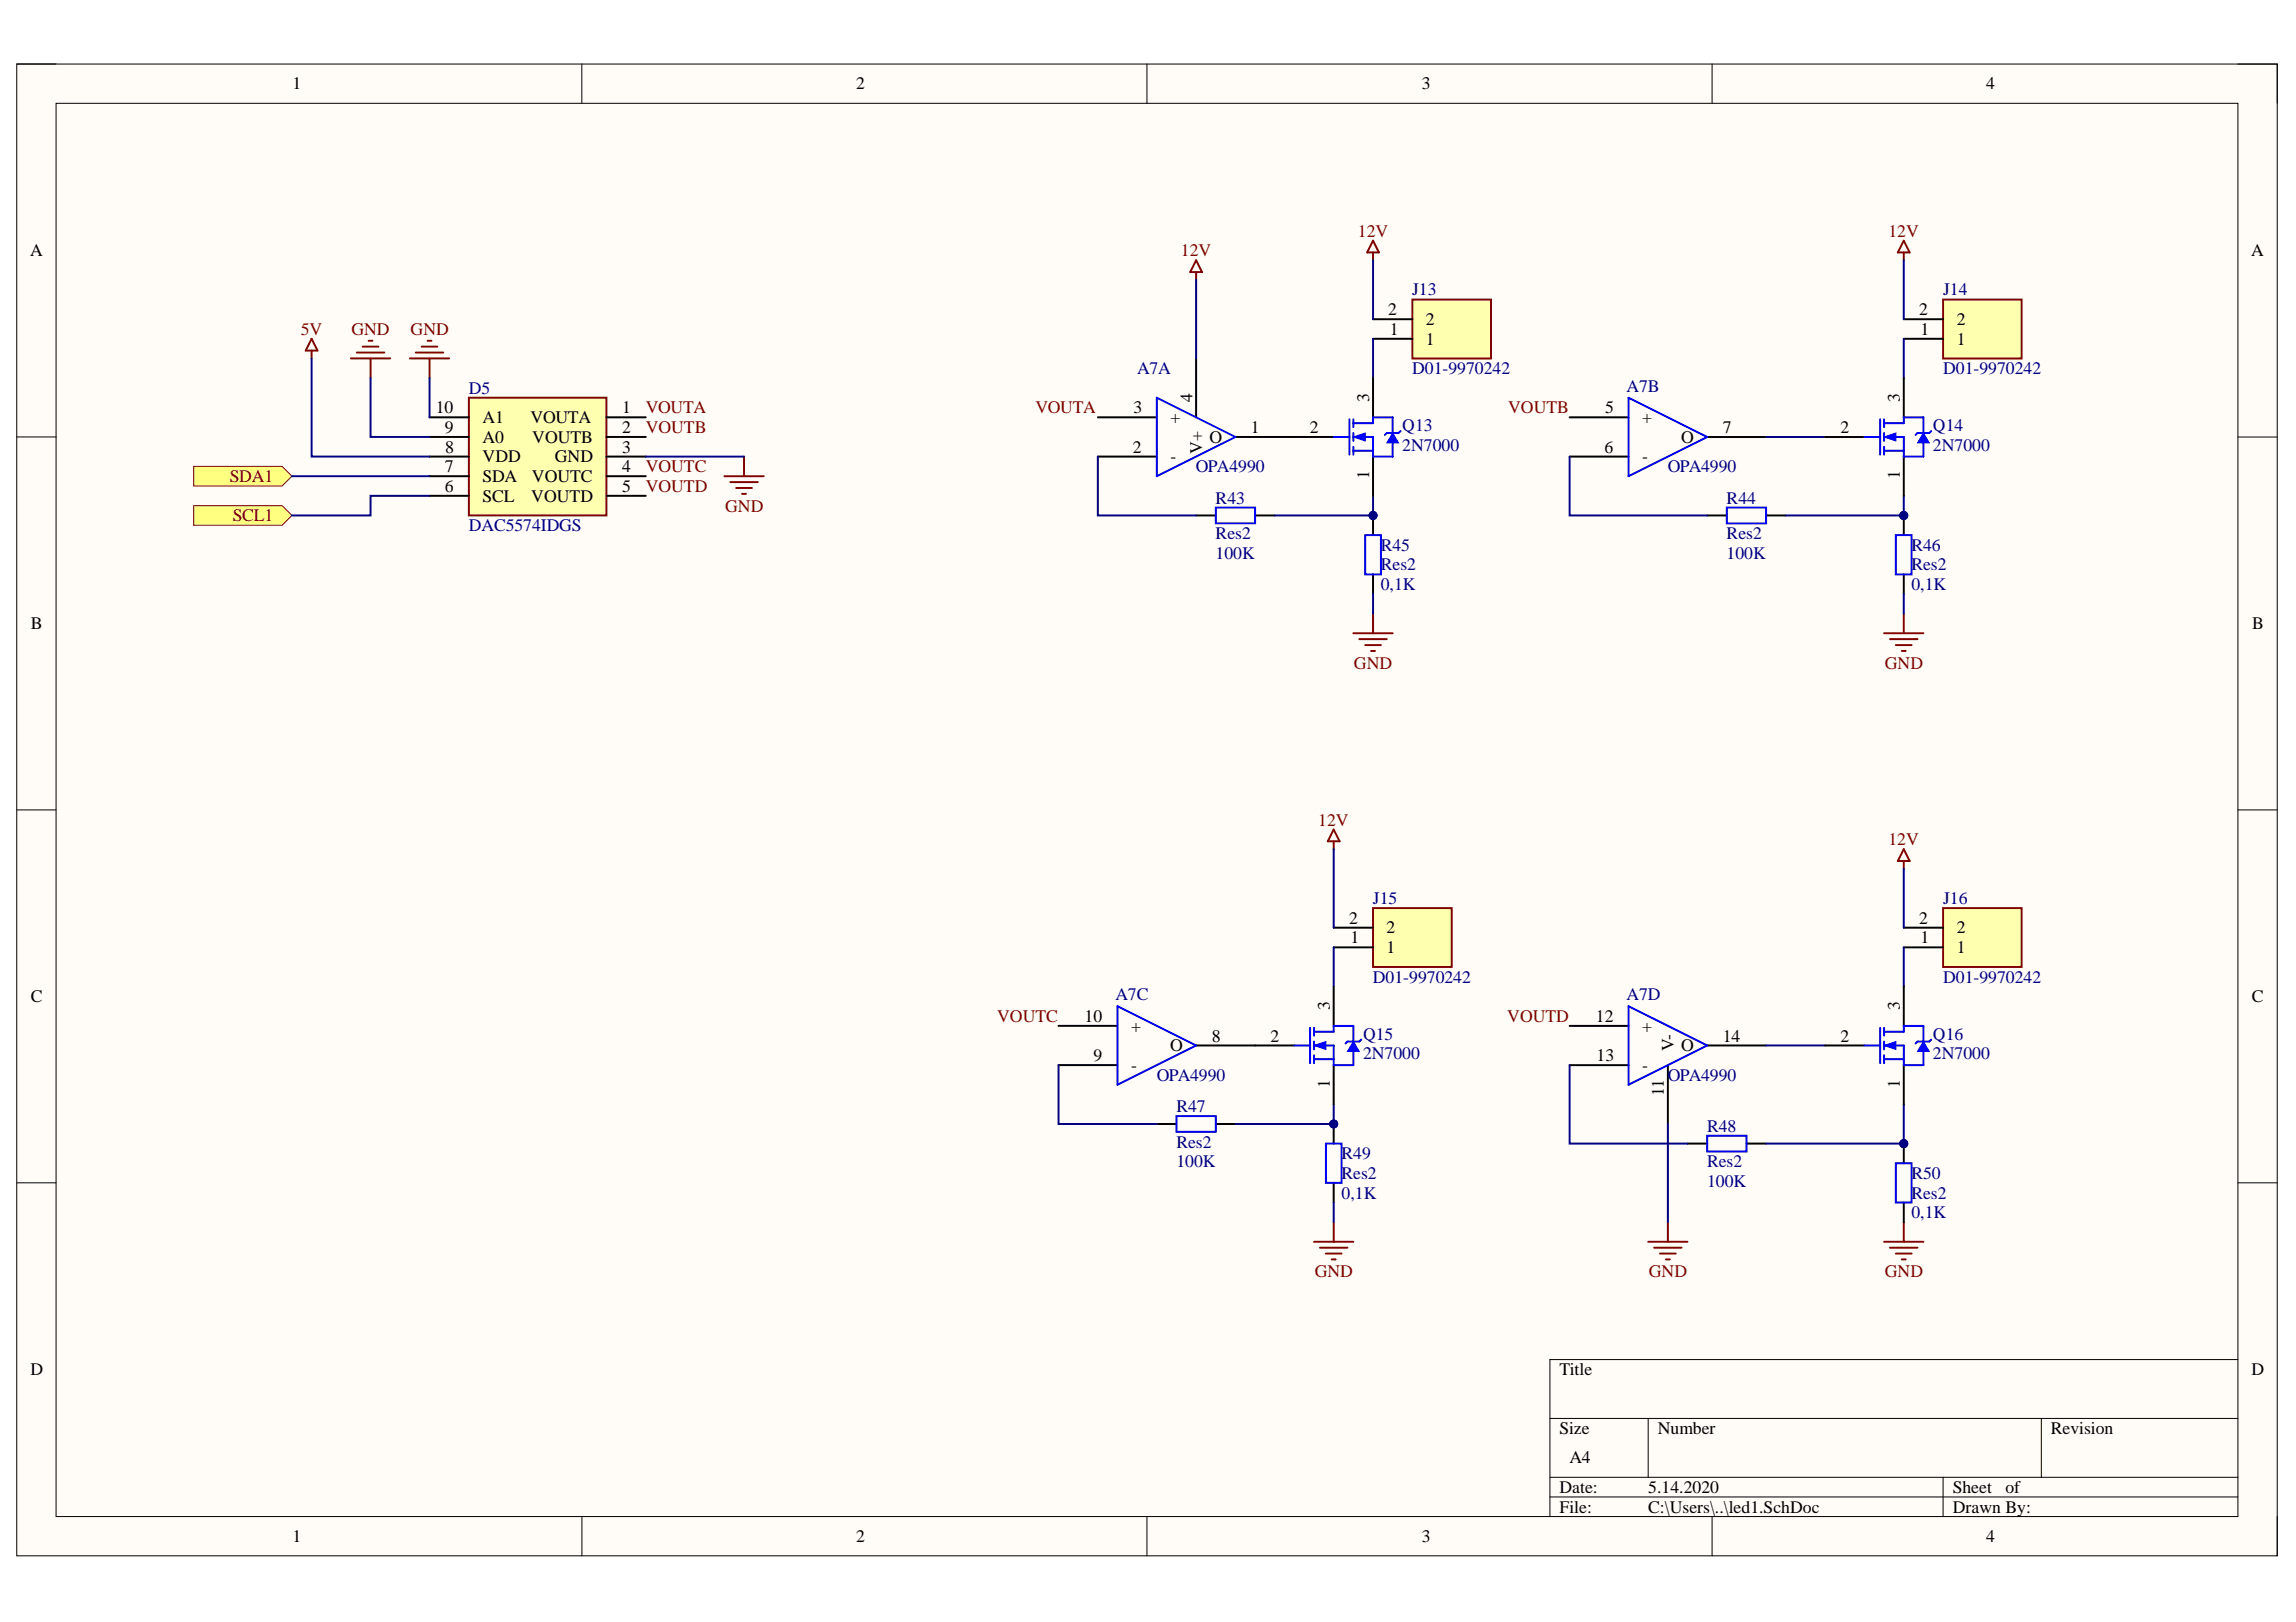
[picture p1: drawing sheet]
<svg xmlns="http://www.w3.org/2000/svg" width="297mm" height="210mm" viewBox="0 0 297 210" stroke-linecap="round" stroke-linejoin="round" font-family="sans-serif">
<defs><g id="words">
<g font-size="2.3">
<text x="37.9" y="11.6">1</text>
<text x="110.8" y="11.6">2</text>
<text x="184" y="11.6">3</text>
<text x="257" y="11.6">4</text>
<text x="3.9" y="33.2">A</text>
<text x="291.2" y="33.2">A</text>
<text x="179.6" y="40.8">2</text>
<text x="248.3" y="40.8">2</text>
<text x="179.8" y="43.3">1</text>
<text x="184.5" y="44.6">1</text>
<text x="184.5" y="42.1">2</text>
<text x="248.5" y="43.3">1</text>
<text x="253.2" y="44.6">1</text>
<text x="253.2" y="42.1">2</text>
<text x="56.4" y="53.5">10</text>
<text x="80.5" y="53.5">1</text>
<text x="146.7" y="53.5">3</text>
<text x="154.3" y="52" transform="rotate(-90 154.3 52)">4</text>
<text x="177.1" y="52" transform="rotate(-90 177.1 52)">3</text>
<text x="207.6" y="53.5">5</text>
<text x="245.8" y="52" transform="rotate(-90 245.8 52)">3</text>
<text x="57.6" y="56">9</text>
<text x="57.6" y="58.6">8</text>
<text x="62.4" y="54.8">A1</text>
<text x="62.4" y="57.3">A0</text>
<text x="62.4" y="59.8">VDD</text>
<text x="68.7" y="54.8">VOUTA</text>
<text x="68.9" y="57.3">VOUTB</text>
<text x="71.8" y="59.8">GND</text>
<text x="80.5" y="56">2</text>
<text x="80.5" y="58.6">3</text>
<text x="146.6" y="58.6">2</text>
<text x="151.4" y="54.8">+</text>
<text x="151.4" y="59.8">-</text>
<text x="155.5" y="58.7" transform="rotate(-90 155.5 58.7)">V+</text>
<text x="156.5" y="57.3">O</text>
<text x="161.8" y="56">1</text>
<text x="169.4" y="56">2</text>
<text x="207.6" y="58.6">6</text>
<text x="212.5" y="54.8">+</text>
<text x="212.5" y="59.8">-</text>
<text x="217.5" y="57.3">O</text>
<text x="222.9" y="56">7</text>
<text x="238.1" y="56">2</text>
<text x="57.6" y="61.1">7</text>
<text x="57.6" y="63.7">6</text>
<text x="62.4" y="62.4">SDA</text>
<text x="62.4" y="64.9">SCL</text>
<text x="68.7" y="64.9">VOUTD</text>
<text x="68.8" y="62.4">VOUTC</text>
<text x="80.5" y="61.1">4</text>
<text x="80.5" y="63.7">5</text>
<text x="177.1" y="62" transform="rotate(-90 177.1 62)">1</text>
<text x="245.8" y="62" transform="rotate(-90 245.8 62)">1</text>
<text x="4" y="81.4">B</text>
<text x="291.4" y="81.4">B</text>
<text x="174.5" y="119.5">2</text>
<text x="248.3" y="119.5">2</text>
<text x="174.7" y="122.1">1</text>
<text x="179.4" y="123.3">1</text>
<text x="179.4" y="120.8">2</text>
<text x="248.5" y="122.1">1</text>
<text x="253.2" y="123.3">1</text>
<text x="253.2" y="120.8">2</text>
<text x="4" y="129.7">C</text>
<text x="172" y="130.7" transform="rotate(-90 172 130.7)">3</text>
<text x="245.8" y="130.7" transform="rotate(-90 245.8 130.7)">3</text>
<text x="291.3" y="129.7">C</text>
<text x="140.3" y="132.3">10</text>
<text x="141.5" y="137.3">9</text>
<text x="146.4" y="133.5">+</text>
<text x="151.4" y="136.1">O</text>
<text x="156.8" y="134.8">8</text>
<text x="164.4" y="134.8">2</text>
<text x="206.5" y="132.3">12</text>
<text x="206.5" y="137.3">13</text>
<text x="212.5" y="133.5">+</text>
<text x="216.5" y="136.1" transform="rotate(-90 216.5 136.1)">V-</text>
<text x="217.5" y="136.1">O</text>
<text x="222.9" y="134.8">14</text>
<text x="238.1" y="134.8">2</text>
<text x="146.4" y="138.6">-</text>
<text x="172" y="140.7" transform="rotate(-90 172 140.7)">1</text>
<text x="212.5" y="138.6">-</text>
<text x="215.3" y="141.9" transform="rotate(-90 215.3 141.9)">11</text>
<text x="245.8" y="140.7" transform="rotate(-90 245.8 140.7)">1</text>
<text x="3.9" y="178">D</text>
<text x="201.8" y="178">Title</text>
<text x="291.3" y="178">D</text>
<text x="201.8" y="185.6">Size</text>
<text x="214.5" y="185.6">Number</text>
<text x="265.3" y="185.6">Revision</text>
<text x="203" y="189.4">A4</text>
<text x="201.8" y="193.2">Date:</text>
<text x="201.8" y="195.8">File:</text>
<text x="213.2" y="193.2">5.14.2020</text>
<text x="213.2" y="195.8">C:\Users\..\led1.SchDoc</text>
<text x="252.7" y="193.2">Sheet</text>
<text x="252.7" y="195.8">Drawn By:</text>
<text x="259.4" y="193.2">of</text>
<text x="37.9" y="199.6">1</text>
<text x="110.8" y="199.6">2</text>
<text x="184" y="199.6">3</text>
<text x="257" y="199.6">4</text>
</g>
<g font-size="2.3" fill="#800000">
<text x="152.8" y="33.2">12V</text>
<text x="175.7" y="30.6">12V</text>
<text x="244.3" y="30.6">12V</text>
<text x="38.9" y="43.3">5V</text>
<text x="45.5" y="43.3">GND</text>
<text x="53.1" y="43.3">GND</text>
<text x="83.5" y="53.5">VOUTA</text>
<text x="134" y="53.5">VOUTA</text>
<text x="195.1" y="53.5">VOUTB</text>
<text x="83.5" y="56">VOUTB</text>
<text x="29.7" y="62.4">SDA1</text>
<text x="83.5" y="61.1">VOUTC</text>
<text x="83.5" y="63.7">VOUTD</text>
<text x="30.1" y="67.5">SCL1</text>
<text x="93.8" y="66.2">GND</text>
<text x="175.2" y="86.5">GND</text>
<text x="243.9" y="86.5">GND</text>
<text x="170.5" y="106.9">12V</text>
<text x="244.3" y="109.4">12V</text>
<text x="129" y="132.3">VOUTC</text>
<text x="195" y="132.3">VOUTD</text>
<text x="170.1" y="165.3">GND</text>
<text x="213.3" y="165.3">GND</text>
<text x="243.9" y="165.3">GND</text>
</g>
<g font-size="2.3" fill="#000080">
<text x="182.7" y="38.2">J13</text>
<text x="251.4" y="38.2">J14</text>
<text x="60.7" y="51">D5</text>
<text x="147.1" y="48.4">A7A</text>
<text x="182.7" y="48.4">D01-9970242</text>
<text x="210.4" y="50.7">A7B</text>
<text x="251.4" y="48.4">D01-9970242</text>
<text x="181.4" y="55.8">Q13</text>
<text x="181.4" y="58.3">2N7000</text>
<text x="250.1" y="55.8">Q14</text>
<text x="250.1" y="58.3">2N7000</text>
<text x="154.7" y="61.1">OPA4990</text>
<text x="157.3" y="65.2">R43</text>
<text x="215.8" y="61.1">OPA4990</text>
<text x="223.4" y="65.2">R44</text>
<text x="60.7" y="68.7">DAC5574IDGS</text>
<text x="157.3" y="69.8">Res2</text>
<text x="178.6" y="71.3">R45</text>
<text x="223.4" y="69.8">Res2</text>
<text x="247.3" y="71.3">R46</text>
<text x="157.3" y="72.3">100K</text>
<text x="178.6" y="76.3">0,1K</text>
<text x="178.6" y="73.8">Res2</text>
<text x="223.4" y="72.3">100K</text>
<text x="247.3" y="76.3">0,1K</text>
<text x="247.3" y="73.8">Res2</text>
<text x="177.6" y="117">J15</text>
<text x="251.4" y="117">J16</text>
<text x="144.3" y="129.5">A7C</text>
<text x="177.6" y="127.2">D01-9970242</text>
<text x="210.4" y="129.5">A7D</text>
<text x="251.4" y="127.2">D01-9970242</text>
<text x="176.3" y="134.5">Q15</text>
<text x="176.3" y="137.1">2N7000</text>
<text x="250.1" y="134.5">Q16</text>
<text x="250.1" y="137.1">2N7000</text>
<text x="149.7" y="139.9">OPA4990</text>
<text x="152.2" y="143.9">R47</text>
<text x="215.8" y="139.9">OPA4990</text>
<text x="152.2" y="148.5">Res2</text>
<text x="220.8" y="146.5">R48</text>
<text x="152.2" y="151.1">100K</text>
<text x="173.6" y="155.1">0,1K</text>
<text x="173.6" y="150">R49</text>
<text x="173.6" y="152.6">Res2</text>
<text x="220.8" y="153.6">100K</text>
<text x="220.8" y="151.1">Res2</text>
<text x="247.3" y="152.6">R50</text>
<text x="247.3" y="155.1">Res2</text>
<text x="247.3" y="157.6">0,1K</text>
</g>
</g></defs>
<path d="M2.2 8.3h292.4v193h-292.4z" fill-rule="evenodd" fill="#fffcf8"/>
<path d="M2.2 8.3h292.4v193h-292.4z" fill="none" stroke="#000" stroke-width=".13"/>
<path d="M7.3 13.4h282.2v182.9h-282.2z" fill-rule="evenodd" fill="#fffcf8"/>
<g fill="none" stroke="#000" stroke-width=".13">
<path d="M2.2 8.3h5.1M7.3 13.4h282.2v182.9h-282.2zM75.3 8.3v5.1M148.4 8.3v5.1M221.5 8.3v5.1M289.5 8.3h5.1v5.1M2.2 56.5h5.1M289.5 56.6h5.1M2.2 104.8h5.1M289.5 104.8h5.1M2.2 153.1h5.1M289.5 153.1h5.1"/>
<path d="M289.5 175.9h-89v20.4M75.3 196.3v5M148.4 196.3v5M200.5 183.6h89M200.5 191.2h89M200.5 193.7h89M213.2 183.6v7.6M221.5 196.3v5M251.4 191.2v5.1M264.1 183.6v7.6M294.6 196.3v5"/>
</g>
<path d="M60.7 51.5h17.8v15.2h-17.8z" fill-rule="evenodd" fill="#ffffb0"/>
<g fill="none" stroke="#800000" stroke-width=".25">
<path d="M40.3 43.8l.8 1.6h-1.6zM40.3 45.4v1M45.4 46.4h5.1M46.2 45.6h3.5M46.9 44.9h2.1M47.7 44.1h.5M47.9 46.4v2.5M53 46.4h5.1M53.8 45.6h3.5M54.6 44.9h2M55.3 44.1h.5M55.6 46.4v2.5"/>
<path d="M60.7 51.5h17.8v15.2h-17.8zM96.3 59.1v2.5M93.7 61.6h5.1M94.5 62.4h3.5M95.2 63.2h2.1M96 63.9h.5M177.6 79.4v2.5M246.3 79.4v2.5M175.1 81.9h5.1M175.9 82.7h3.5M176.6 83.5h2M177.4 84.2h.5"/>
<path d="M243.7 81.9h5.1M244.5 82.7h3.6M245.3 83.5h2M246 84.2h.5M172.5 158.2v2.5M215.8 158.2v2.5M246.3 158.2v2.5M170 160.7h5.1M170.8 161.5h3.5M171.5 162.2h2.1M172.3 163h.5M213.2 160.7h5.1"/>
<path d="M214 161.5h3.6M214.8 162.2h2M215.5 163h.5M243.7 160.7h5.1M244.5 161.5h3.6M245.3 162.2h2M246 163h.5"/>
</g>
<g fill="none" stroke="#000" stroke-width=".25">
<path d="M55.6 54h5.1M55.6 56.5h5.1M55.6 59.1h5.1M78.5 54h5M78.5 56.5h5M78.5 59.1h5M142 54h7.7M142 59.1h7.7M154.7 46.4v7.6M159.8 56.5h7.7M203.1 54h7.6M203.1 59.1h7.6"/>
<path d="M220.9 56.6h7.6M55.6 61.6h5.1M55.6 64.2h5.1M78.5 61.6h5M78.5 64.2h5M136.9 132.8h7.7M136.9 137.8h7.7M154.7 135.3h7.7M203.1 132.8h7.6M203.1 137.8h7.6M215.8 137.8v7.7M220.9 135.3h7.6"/>
</g>
<path d="M149.7 51.5l10.1 5-10.1 5.1zM210.7 51.5l10.2 5.1-10.2 5zM144.6 130.2l10.1 5.1-10.1 5.1zM210.7 130.2l10.2 5.1-10.2 5.1z" fill="none" stroke="#00f" stroke-width=".25"/>
<path d="M25.1 60.4h11.4l1.3 1.2-1.3 1.3h-11.4z" fill-rule="evenodd" fill="#ffff80"/>
<path d="M25.1 60.4h11.4l1.3 1.2-1.3 1.3h-11.4z" fill="none" stroke="#800000" stroke-width=".13"/>
<path d="M25.1 65.4h11.4l1.3 1.3-1.3 1.3h-11.4z" fill-rule="evenodd" fill="#ffff80"/>
<path d="M25.1 65.4h11.4l1.3 1.3-1.3 1.3h-11.4z" fill="none" stroke="#800000" stroke-width=".13"/>
<path d="M154.7 33.7l.8 1.5h-1.5zM154.7 35.2v1M177.6 31.1l.8 1.6h-1.5zM177.6 32.7v1" fill="none" stroke="#800000" stroke-width=".25"/>
<path d="M182.7 38.8h10.2v7.6h-10.2z" fill-rule="evenodd" fill="#ffffb0"/>
<path d="M182.7 38.8h10.2v7.6h-10.2zM246.3 31.1l.8 1.6h-1.6zM246.3 32.7v1" fill="none" stroke="#800000" stroke-width=".25"/>
<path d="M177.6 43.8h5.1M177.6 41.3h5.1" fill="none" stroke="#000" stroke-width=".25"/>
<path d="M251.4 38.8h10.1v7.6h-10.1z" fill-rule="evenodd" fill="#ffffb0"/>
<path d="M251.4 38.8h10.1v7.6h-10.1zM172.5 107.3l.8 1.6h-1.5zM172.5 108.9v1" fill="none" stroke="#800000" stroke-width=".25"/>
<path d="M246.3 43.8h5.1M246.3 41.3h5.1" fill="none" stroke="#000" stroke-width=".25"/>
<path d="M177.6 117.5h10.2v7.6h-10.2z" fill-rule="evenodd" fill="#ffffb0"/>
<path d="M177.6 117.5h10.2v7.6h-10.2zM246.3 109.9l.8 1.5h-1.6zM246.3 111.4v1" fill="none" stroke="#800000" stroke-width=".25"/>
<path d="M172.5 122.6h5.1M172.5 120.1h5.1" fill="none" stroke="#000" stroke-width=".25"/>
<path d="M251.4 117.5h10.1v7.6h-10.1z" fill-rule="evenodd" fill="#ffffb0"/>
<path d="M251.4 117.5h10.1v7.6h-10.1z" fill="none" stroke="#800000" stroke-width=".25"/>
<path d="M154.7 66.7h2.6M162.4 66.7h2.5M246.3 122.6h5.1M246.3 120.1h5.1" fill="none" stroke="#000" stroke-width=".25"/>
<path d="M157.3 65.7h5.1v2h-5.1z" fill="none" stroke="#00f" stroke-width=".25"/>
<circle cx="177.6" cy="66.7" r=".51" fill="#000080"/>
<circle cx="177.6" cy="66.7" r=".51" fill="none" stroke="#000080" stroke-width=".13"/>
<path d="M177.6 66.7v2.6" fill="none" stroke="#000" stroke-width=".25"/>
<circle cx="177.6" cy="66.7" r=".51" fill="#000080"/>
<circle cx="177.6" cy="66.7" r=".51" fill="none" stroke="#000080" stroke-width=".13"/>
<path d="M177.6 74.3v2.6" fill="none" stroke="#000" stroke-width=".25"/>
<path d="M176.6 69.3h2v5h-2z" fill="none" stroke="#00f" stroke-width=".25"/>
<circle cx="246.3" cy="66.7" r=".51" fill="#000080"/>
<circle cx="246.3" cy="66.7" r=".51" fill="none" stroke="#000080" stroke-width=".13"/>
<path d="M246.3 66.7v2.6" fill="none" stroke="#000" stroke-width=".25"/>
<circle cx="246.3" cy="66.7" r=".51" fill="#000080"/>
<circle cx="246.3" cy="66.7" r=".51" fill="none" stroke="#000080" stroke-width=".13"/>
<path d="M220.9 66.7h2.5M228.5 66.7h2.5M246.3 74.3v2.6M218.3 148h2.6M225.9 148h2.6" fill="none" stroke="#000" stroke-width=".25"/>
<path d="M223.4 65.7h5.1v2h-5.1zM245.3 69.3h2v5h-2zM220.9 147h5v2h-5z" fill="none" stroke="#00f" stroke-width=".25"/>
<circle cx="246.3" cy="148" r=".51" fill="#000080"/>
<circle cx="246.3" cy="148" r=".51" fill="none" stroke="#000080" stroke-width=".13"/>
<path d="M246.3 148v2.5M246.3 155.6v2.6" fill="none" stroke="#000" stroke-width=".25"/>
<circle cx="246.3" cy="148" r=".51" fill="#000080"/>
<circle cx="246.3" cy="148" r=".51" fill="none" stroke="#000080" stroke-width=".13"/>
<path d="M245.3 150.5h2v5.1h-2z" fill="none" stroke="#00f" stroke-width=".25"/>
<circle cx="172.5" cy="145.5" r=".51" fill="#000080"/>
<circle cx="172.5" cy="145.5" r=".51" fill="none" stroke="#000080" stroke-width=".13"/>
<path d="M172.5 145.5v2.5M172.5 153.1v2.5" fill="none" stroke="#000" stroke-width=".25"/>
<circle cx="172.5" cy="145.5" r=".51" fill="#000080"/>
<circle cx="172.5" cy="145.5" r=".51" fill="none" stroke="#000080" stroke-width=".13"/>
<path d="M152.2 144.4h5.1v2.1h-5.1zM171.5 148h2.1v5.1h-2.1z" fill="none" stroke="#00f" stroke-width=".25"/>
<path d="M149.7 145.5h2.5M157.3 145.5h2.5" fill="none" stroke="#000" stroke-width=".25"/>
<path d="M246.3 33.7v7.6M40.3 46.4v12.7h15.3M47.9 48.9v7.6h7.7M83.5 59.1h12.8M142 59.1v7.6h12.7M37.8 61.6h17.8M55.6 64.2h-7.7v2.5h-10.1M136.9 137.8v7.7h12.8M172.5 142.9v2.6h-12.7" fill="none" stroke="#000080" stroke-width=".25"/>
<circle cx="172.5" cy="145.5" r=".51" fill="#000080"/>
<circle cx="172.5" cy="145.5" r=".51" fill="none" stroke="#000080" stroke-width=".13"/>
<path d="M177.6 64.2v2.5h-12.7" fill="none" stroke="#000080" stroke-width=".25"/>
<circle cx="177.6" cy="66.7" r=".51" fill="#000080"/>
<circle cx="177.6" cy="66.7" r=".51" fill="none" stroke="#000080" stroke-width=".13"/>
<path d="M203.1 59.1v7.6h17.8M203.1 137.8v10.2h15.2M246.3 142.9v5.1h-17.8" fill="none" stroke="#000080" stroke-width=".25"/>
<circle cx="246.3" cy="148" r=".51" fill="#000080"/>
<circle cx="246.3" cy="148" r=".51" fill="none" stroke="#000080" stroke-width=".13"/>
<path d="M228.5 56.6h7.6M246.3 64.2v2.5h-15.3M228.5 135.3h7.6" fill="none" stroke="#000080" stroke-width=".25"/>
<circle cx="246.3" cy="66.7" r=".51" fill="#000080"/>
<circle cx="246.3" cy="66.7" r=".51" fill="none" stroke="#000080" stroke-width=".13"/>
<g fill="none" stroke="#000080" stroke-width=".25">
<path d="M154.7 36.2v10.2M177.6 33.7v7.6M55.6 48.9v5.1M177.6 43.8v5.1M246.3 43.8v5.1M177.6 76.9v2.5M246.3 76.9v2.5M172.5 109.9v10.2M246.3 112.4v7.7M172.5 122.6v5.1M246.3 122.6v5.1M172.5 155.6v2.6"/>
<path d="M215.8 145.5v12.7"/>
</g>
<path d="M167.5 56.5h5M177.6 48.9v5.1M177.6 59.1v5.1" fill="none" stroke="#000" stroke-width=".25"/>
<path d="M172.5 56.6h2.1M174.6 54.3v4.5M175.1 54.8h2.5v-.8h2.6v2M175.1 56.6h2.5v2.5h2.6v-1.8M175.1 58.3h2.5M175.1 54.3v1M175.1 56v1.1M175.1 57.8v1" fill="none" stroke="#00f" stroke-width=".25"/>
<path d="M180.2 56l.7 1.3h-1.5z" fill="#00f"/>
<path d="M180.2 56l.7 1.3h-1.5z" fill="none" stroke="#00f" stroke-width=".13"/>
<path d="M179.4 56h1.5" fill="none" stroke="#00f" stroke-width=".25"/>
<path d="M175.1 56.6l1.5-.6v1.1z" fill="#00f"/>
<path d="M175.1 56.6l1.5-.6v1.1z" fill="none" stroke="#00f" stroke-width=".13"/>
<path d="M179.4 56l-.2 .3M181.2 55.8l-.3 .2M241.2 56.6h2M243.2 54.3v4.5M243.7 54.8h2.6v-.8h2.5v2M243.7 56.6h2.6v2.5h2.5v-1.8M243.7 58.3h2.6M243.7 54.3v1M243.7 56v1.1M243.7 57.8v1" fill="none" stroke="#00f" stroke-width=".25"/>
<path d="M236.1 56.6h5.1M246.3 48.9v5.1M246.3 59.1v5.1" fill="none" stroke="#000" stroke-width=".25"/>
<path d="M248.8 56l.8 1.3h-1.5z" fill="#00f"/>
<path d="M248.8 56l.8 1.3h-1.5z" fill="none" stroke="#00f" stroke-width=".13"/>
<path d="M248.1 56h1.5" fill="none" stroke="#00f" stroke-width=".25"/>
<path d="M243.7 56.6l1.6-.6v1.1z" fill="#00f"/>
<path d="M243.7 56.6l1.6-.6v1.1z" fill="none" stroke="#00f" stroke-width=".13"/>
<path d="M248.1 56l-.3 .3M249.8 55.8l-.2 .2M167.5 135.3h2M169.5 133v4.6M170 133.5h2.5v-.7h2.6v2M170 135.3h2.5v2.5h2.6v-1.7M170 137.1h2.5M170 133v1M170 134.8v1M170 136.6v1" fill="none" stroke="#00f" stroke-width=".25"/>
<path d="M162.4 135.3h5.1M172.5 127.7v5.1M172.5 137.8v5.1" fill="none" stroke="#000" stroke-width=".25"/>
<path d="M175.1 134.8l.8 1.3h-1.6z" fill="#00f"/>
<path d="M175.1 134.8l.8 1.3h-1.6z" fill="none" stroke="#00f" stroke-width=".13"/>
<path d="M174.3 134.8h1.6" fill="none" stroke="#00f" stroke-width=".25"/>
<path d="M170 135.3l1.5-.5v1z" fill="#00f"/>
<path d="M170 135.3l1.5-.5v1z" fill="none" stroke="#00f" stroke-width=".13"/>
<path d="M174.3 134.8l-.2 .2M176.1 134.5l-.2 .3M241.2 135.3h2M243.2 133v4.6M243.7 133.5h2.6v-.7h2.5v2M243.7 135.3h2.6v2.5h2.5v-1.7M243.7 137.1h2.6M243.7 133v1M243.7 134.8v1M243.7 136.6v1" fill="none" stroke="#00f" stroke-width=".25"/>
<path d="M236.1 135.3h5.1M246.3 127.7v5.1M246.3 137.8v5.1" fill="none" stroke="#000" stroke-width=".25"/>
<path d="M248.8 134.8l.8 1.3h-1.5z" fill="#00f"/>
<path d="M248.8 134.8l.8 1.3h-1.5z" fill="none" stroke="#00f" stroke-width=".13"/>
<path d="M248.1 134.8h1.5" fill="none" stroke="#00f" stroke-width=".25"/>
<path d="M243.7 135.3l1.6-.5v1z" fill="#00f"/>
<path d="M243.7 135.3l1.6-.5v1z" fill="none" stroke="#00f" stroke-width=".13"/>
<path d="M248.1 134.8l-.3 .2M249.8 134.5l-.2 .3" fill="none" stroke="#00f" stroke-width=".25"/>
<use href="#words"/>
</svg>
